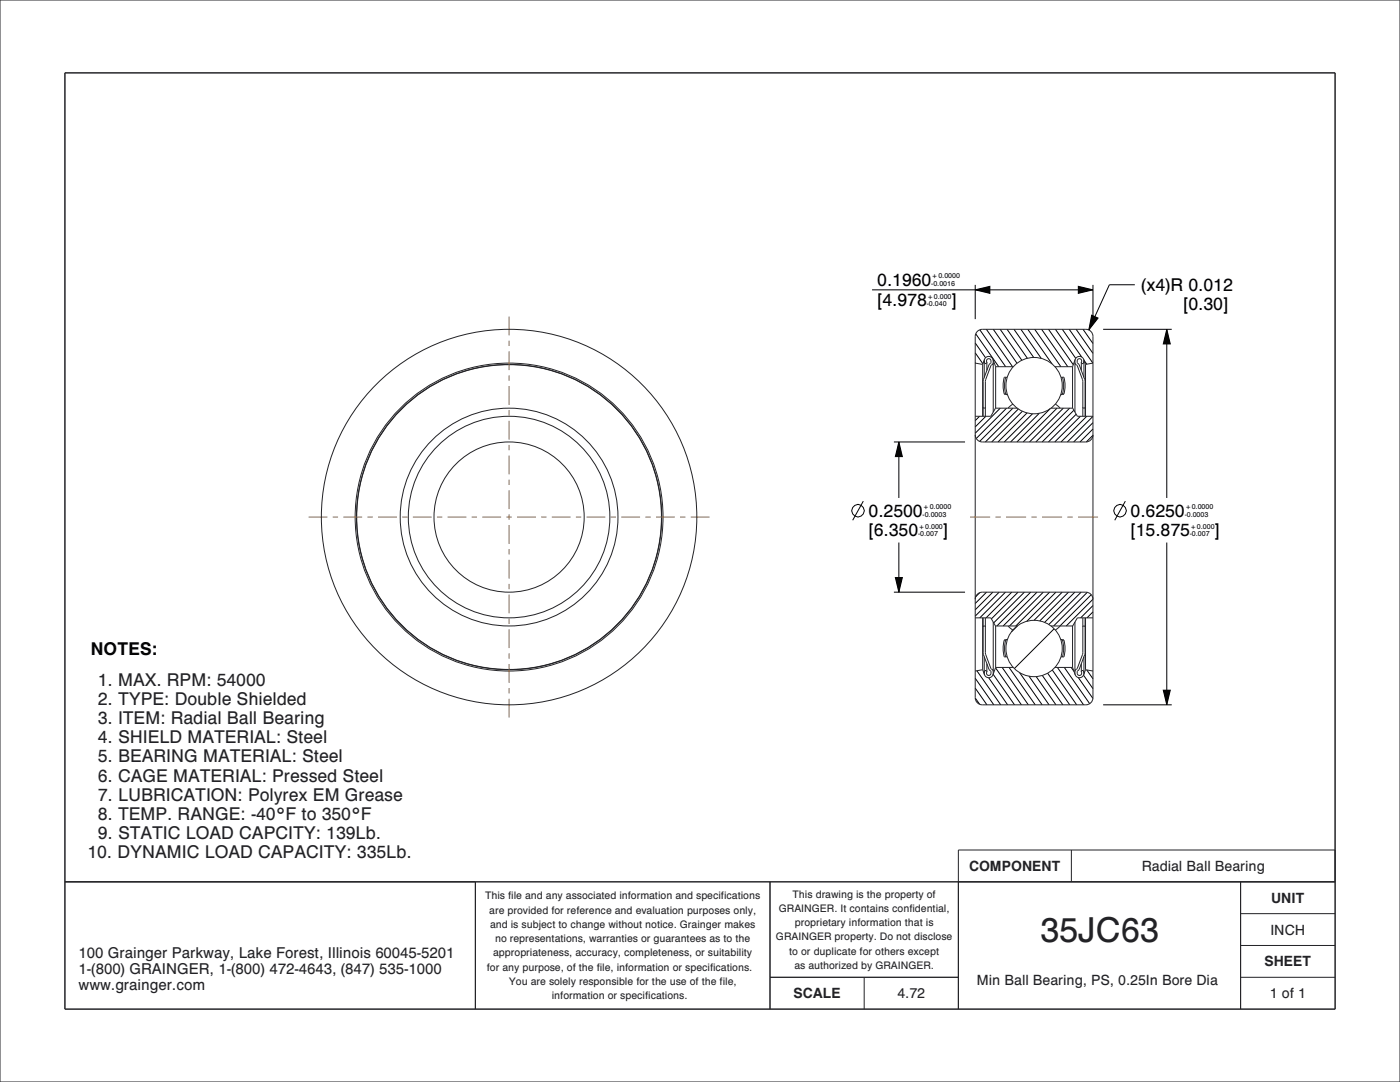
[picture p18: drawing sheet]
<svg xmlns="http://www.w3.org/2000/svg" width="279mm" height="216mm" viewBox="0 0 279 216" stroke-linecap="round" stroke-linejoin="round" font-family="sans-serif">
<defs><g id="words">
<text font-size="6.9" fill="#222226" x="207.6" y="188">35JC63</text>
<g font-size="3.5">
<text x="175.1" y="57.1">0.1960</text>
<text x="227.8" y="58.1">(x4)R 0.012</text>
<text x="175.1" y="61.1">[4.978</text>
<text x="189.9" y="61.1">]</text>
<text x="236.2" y="61.9">[0.30]</text>
<text x="173.3" y="103.2">0.2500</text>
<text x="173.4" y="107">[6.350</text>
<text x="188.2" y="107">]</text>
<text x="225.6" y="103.2">0.6250</text>
<text x="225.6" y="107">[15.875</text>
<text x="242.4" y="107">]</text>
<text x="18.1" y="130.7">NOTES:</text>
</g>
<g font-size="3.5" fill="#222226">
<text x="19.5" y="136.9">1. MAX. RPM: 54000</text>
<text x="19.5" y="140.7">2. TYPE: Double Shielded</text>
<text x="19.5" y="144.5">3. ITEM: Radial Ball Bearing</text>
<text x="19.5" y="148.3">4. SHIELD MATERIAL: Steel</text>
<text x="19.5" y="152.1">5. BEARING MATERIAL: Steel</text>
<text x="19.5" y="155.9">6. CAGE MATERIAL: Pressed Steel</text>
<text x="19.5" y="159.8">7. LUBRICATION: Polyrex EM Grease</text>
<text x="19.5" y="163.6">8. TEMP. RANGE: -40°F to 350°F</text>
<text x="19.5" y="167.4">9. STATIC LOAD CAPCITY: 139Lb.</text>
<text x="17.4" y="171.2">10. DYNAMIC LOAD CAPACITY: 335Lb.</text>
</g>
<g font-size="3" fill="#222226">
<text x="15.7" y="191.1">100 Grainger Parkway, Lake Forest, Illinois 60045-5201</text>
<text x="15.7" y="194.3">1-(800) GRAINGER, 1-(800) 472-4643, (847) 535-1000</text>
<text x="15.7" y="197.6">www.grainger.com</text>
</g>
<g font-size="2.8" fill="#222226">
<text x="193.4" y="173.8">COMPONENT</text>
<text x="227.8" y="173.8">Radial Ball Bearing</text>
<text x="253.7" y="180.1">UNIT</text>
<text x="253.5" y="186.5">INCH</text>
<text x="195" y="196.6">Min Ball Bearing, PS, 0.25In Bore Dia</text>
<text x="252.3" y="192.8">SHEET</text>
<text x="158.4" y="199.2">SCALE</text>
<text x="179.1" y="199.2">4.72</text>
<text x="253.4" y="199.2">1 of 1</text>
</g>
<g font-size="2.1" fill="#222226">
<text x="96.8" y="179.4">This file and any associated information and specifications</text>
<text x="158.2" y="179.1">This drawing is the property of</text>
<text x="97.6" y="182.3">are provided for reference and evaluation purposes only,</text>
<text x="97.8" y="185.1">and is subject to change without notice. Grainger makes</text>
<text x="155.4" y="182">GRAINGER. It contains confidential,</text>
<text x="158.6" y="184.8">proprietary information that is</text>
<text x="98.4" y="190.8">appropriateness, accuracy, completeness, or suitability</text>
<text x="98.8" y="188">no representations, warranties or guarantees as to the</text>
<text x="154.9" y="187.7">GRAINGER property. Do not disclose</text>
<text x="157.5" y="190.5">to or duplicate for others except</text>
<text x="97.2" y="193.7">for any purpose, of the file, information or specifications.</text>
<text x="101.5" y="196.5">You are solely responsible for the use of the file,</text>
<text x="158.5" y="193.4">as authorized by GRAINGER.</text>
<text x="110.1" y="199.4">information or specifications.</text>
</g>
<g font-size="1.4">
<text x="185" y="59.6">+0.000</text>
<text x="185.9" y="55.5">+0.0000</text>
<text x="185.9" y="57.1">-0.0016</text>
<text x="185" y="61.1">-0.040</text>
<text x="184.1" y="101.7">+0.0000</text>
<text x="236.4" y="101.7">+0.0000</text>
<text x="183.2" y="105.5">+0.000</text>
<text x="183.2" y="107">-0.007</text>
<text x="184.1" y="103.2">-0.0003</text>
<text x="236.4" y="103.2">-0.0003</text>
<text x="237.5" y="105.5">+0.000</text>
<text x="237.5" y="107">-0.007</text>
</g>
</g></defs>
<g fill="none" stroke="#000" stroke-width=".2">
<path d="M174 57.8h44.1M194.6 57.8l2.9-.7v1.4zM194.6 56.8v6.9M215.2 57.1l2.9 .7-2.9 .7zM218.1 56.8v6.9M226.5 56.8h-5.1l-4.1 9M194.6 72.4l.1 .1M194.6 70.4l1.6 2.2M194.6 68.4l2.1 3M194.7 66.6l4.6 6.6M195.5 65.8l5.2 7.4M196.9 65.7l5.2 7.5"/>
<path d="M198.2 65.7l4.8 6.8M199.6 65.7l4.3 6.2M201 65.7l4 5.8M202.4 65.7l3.9 5.6M203.7 65.7l4.1 5.8M205.1 65.7l4.9 6.9M206.5 65.7l5.2 7.5M207.9 65.7l5.2 7.5M209.3 65.7l4.9 7.1M210.6 65.7l4.1 5.8M212 65.7l3.9 5.5M213.4 65.7l4.7 6.8"/>
<path d="M214.8 65.7l3.3 4.8M216.1 65.7l2 2.8M216.3 71.9l.6 .8M217.9 62.9l1.2 .6-1.8 2.3zM220.2 65.7h13.6M232.9 65.7l.7 2.9h-1.4zM232.9 65.7v33.7M172.3 100l-2.1 3.8M178.4 88.2h14.2M179.4 88.2l.7 2.9h-1.4zM179.4 88.2v11.2M195.5 83.1l-.9 .8"/>
<path d="M196.7 83.1l-2.1 2.1M199.6 81.4l-5 5M200.9 81.4l-6.1 6.1M202.1 81.4l-6.6 6.7M203.2 81.6l-6.5 6.6M204 82.1l-6.1 6.1M205 82.4l-5.8 5.8M206.1 82.6l-5.7 5.6M207.4 82.5l-5.7 5.7M209.6 81.6l-6.7 6.6M211 81.4l-6.8 6.8M212.2 81.4l-6.7 6.8"/>
<path d="M213.5 81.4l-6.8 6.8M214.3 81.9l-6.3 6.3M214.8 82.7l-5.6 5.5M215.6 83.1l-5.1 5.1M216.9 83.1l-5.1 5.1M218.1 86.9l-1.3 1.3M218.1 83.1l-5.1 5.1M218.1 84.3l-3.8 3.9M218.1 85.6l-2.6 2.6M224.6 100l-2.1 3.8M178.4 118.2h14.2M178.7 115.2h1.4l-.7 3z"/>
<path d="M179.4 108.3v9.9M195.5 118.3l-.8 .8M196.9 118.2l-2.3 2.2M198.1 118.2l-3.5 3.5M199.4 118.2l-4.8 4.7M200.7 118.2l-5.2 5.1M201.9 118.2l-5.1 5.1M203.2 118.2l-5.3 5.3M204.4 118.2l-6.1 6.1M205.7 118.2l-6.7 6.7M207 118.2l-6.8 6.7M208.2 118.2l-6.7 6.7"/>
<path d="M209.5 118.2l-6.8 6.7M210.7 118.2l-5.8 5.8M212 118.2l-5.6 5.6M213.2 118.2l-5.7 5.7M214.5 118.2l-6 6M215.8 118.2l-6.5 6.4M217 118.2l-6.7 6.7M217.8 118.7l-6.3 6.2M218.1 119.6l-5.3 5.3M232.9 108.3v32.3M194.6 137.3l2.4 3.3M194.6 135.3l3.7 5.3"/>
<path d="M194.6 139.3l.9 1.2M195 133.8l4.7 6.8M197.3 135.2l3.8 5.4M198.2 134.5l4.3 6.1M198.7 133.2l5.1 7.4M200 133.2l5.2 7.4M201.4 133.2l5.2 7.4M203.1 124.9l-1.2 1.2M203.5 134.2l4.5 6.4M205.4 134.9l4 5.7M206.8 135l3.9 5.6M208 134.8l4.1 5.8"/>
<path d="M209.1 134.3l4.4 6.3M210 133.7l4.9 6.9M210.4 125.5l-8 7.9M211 133.2l5.3 7.4M212.4 133.2l5.1 7.2M213.8 133.2l.5 .8M214.1 124.8v.1M215.2 135.2l2.9 4.2M216.2 134.7l1.9 2.7M216.9 133.7l1.2 1.7M218.1 120.8l-2.4 2.5M218.1 122.1l-1.2 1.2"/>
<path d="M232.2 137.7h1.4l-.7 2.9zM220.2 140.6h13.6"/>
<circle cx="171.2" cy="101.9" r="1.25"/>
<circle cx="223.5" cy="101.9" r="1.25"/>
</g>
<path d="M194.6 57.8l2.9-.7v1.4zM215.2 57.1l2.9 .7-2.9 .7zM217.9 62.9l1.2 .6-1.8 2.3zM232.9 65.7l.7 2.9h-1.4zM179.4 88.2l.7 2.9h-1.4zM178.7 115.2h1.4l-.7 3zM232.2 137.7h1.4l-.7 2.9z" fill="#000"/>
<g fill="none" stroke="#222226" stroke-width=".2">
<path d="M0 0h279.4v215.9h-279.4zM194.6 72.5l1.5 .2M194.9 66.3l.7-.5 .4-.1h20.7a1.42 1.42 0 0 1 1.4 1.4v72.1a1.42 1.42 0 0 1-1.4 1.4h-20.7a1.42 1.42 0 0 1-1.4-1.4v-72.1zM196.1 72.7v10.4M196.4 72v3.3M196.5 71.7l-.4 1M196.9 72.3v1.6M198.2 71.7l.5 1.5M198.2 72.4l-.4 .6-1.1 2.9-.1 7.2M198.7 73.2v8.2M198.7 73.2h3.5M200.4 78.6l.7 .2"/>
<path d="M200.4 78.6h.3M200.7 75.3h-.3l-.2 1.1v1.1l.2 1.1M200.7 75.3l-.2 1.6 .2 1.7M200.7 78.6l.3 .1M200.7 75.3h.3M210.5 73.2h3.5M212 75.3h-.2M212 78.6l-.3 .1M212 75.3h.3l.2 1.1v1.1l-.2 1.1M212 75.3l.3 1.6-.3 1.7M212 78.6h.3M212.3 78.6l-.6 .2"/>
<path d="M214 73.2v8.2M214.5 72.4l.5 .6 1.1 2.9v7.2M214.6 71.7l-.6 1.5M215.8 72.3v1.6M216.3 71.7l.3 1M216.3 72v3.3M216.6 72.7v10.4M218.1 72.5l-1.5 .2M194.6 86.8a1.42 1.42 0 0 0 1.4 1.4h20.7a1.42 1.42 0 0 0 1.4-1.4M196.2 81.3l.2 .1 .2-.1M198.2 82.2v-10.2a.88 .88 0 0 0-1.1-.9 .88 .88 0 0 0-.4 1.5l.2-.3a.47 .47 0 0 1 .2-.7 .47 .47 0 0 1 .7 .4l-.1 .4-.3 .4-1.2 3.1v7.2M202.1 80.6l-.9 .8"/>
<path d="M203 81.4h-4.3l-1 1.7h-3.1M209.7 81.4h4.4l.9 1.7h3.1M210.6 80.6l1 .8M214.5 82.2v-10.2a.88 .88 0 0 1 1.2-.9 .88 .88 0 0 1 .4 1.5l-.3-.3a.47 .47 0 0 0-.2-.7 .47 .47 0 0 0-.6 .4v.4l.4 .4 1.1 3.1 .1 7.2M216.1 81.3l.2 .1 .3-.1M194.6 119.6a1.42 1.42 0 0 1 1.4-1.4h20.7a1.42 1.42 0 0 1 1.4 1.4M194.6 123.3h3.1l1 1.6h4.3M196.1 133.6l-1.5 .3M196.1 133.6l.4 1M196.1 123.3v10.3M196.2 123.3v7.1l1.2 3.2a.59 .59 0 0 1 .4 .7 .59 .59 0 0 1-.7 .4l-.2-.2v-.5l-.1-.2a.84 .84 0 0 0-.1 1.2 .84 .84 0 0 0 1.2 0l.3-.7v-10.2M196.2 125.1l.2-.2 .2 .2"/>
<path d="M196.4 131v3.3M196.6 123.3l.1 7.1 1.1 3 .4 .6M196.9 132.4v1.6M198.7 133.2h3.5M198.7 124.9v8.3M198.7 133.2l-.5 1.4M200.4 127.7l-.2 1.1v1.2l.2 1.1h.3M200.4 127.7h.3M200.7 127.7l-.2 1.7 .2 1.7M201 131l-.3 .1M201 127.6l-.3 .1M201.1 127.6l-.7 .1"/>
<path d="M201.2 124.9l.9 .8M210.5 133.2h3.5M211.6 124.9l-1 .8M211.7 127.6l.6 .1M211.7 127.6l.3 .1M211.8 131l.2 .1M212 127.7l.3 1.7-.3 1.7M212 127.7h.3M212.3 127.7l.2 1.1v1.2l-.2 1.1h-.3M214 133.2l.6 1.4M214 124.9v8.3M215.8 132.4v1.6"/>
<path d="M216.1 123.3v7.1l-1.1 3-.5 .6M216.1 125.1l.2-.2 .3 .2M216.3 131v3.3M216.6 123.3l-.1 7.1-1.1 3.2a.59 .59 0 0 0-.4 .7 .59 .59 0 0 0 .6 .4l.3-.2-.1-.5 .2-.2a.84 .84 0 0 1 .1 1.2 .84 .84 0 0 1-1.2 0l-.4-.7v-10.2M216.6 133.6l1.5 .3M216.6 123.3v10.3M216.6 133.6l-.3 1M218.1 123.3h-3.1l-.9 1.6h-4.4M13 176h253.5v25.4h-253.5v-186.9h253.4v186.9M94.9 176v25.4M153.7 176v25.4M213.8 169.6v6.4"/>
<path d="M247.6 176v25.4M266.4 169.6h-75.1v31.8M153.7 195h37.6M172.5 195v6.4M247.6 195h18.9M247.6 188.7h18.9M247.6 182.3h18.9"/>
<circle cx="206.4" cy="76.9" r="5.6"/>
<circle cx="101.6" cy="103.2" r="30.7"/>
<circle cx="101.6" cy="103.2" r="30.5"/>
<circle cx="101.6" cy="103.2" r="30.4"/>
<circle cx="101.6" cy="103.2" r="21.7"/>
<circle cx="101.6" cy="103.2" r="15"/>
<circle cx="206.4" cy="129.4" r="5.6"/>
</g>
<!-- layer: 02__ASM_ALL_AXES -->
<g fill="none" stroke="#963" stroke-width=".2">
<path d="M101.6 63.2v3.7M101.6 68v1M101.6 70.1v3.8M101.6 74.9v1.1M101.6 77v3.8M101.6 81.8v1.1M101.6 84v3.7M101.6 88.8v1M101.6 90.9v3.7M101.6 95.7v1.1M101.6 97.8v3.8M61.6 103.2h3.7"/>
<path d="M66.4 103.2h1.1M68.5 103.2h3.8M73.3 103.2h1.1M75.5 103.2h3.7M80.3 103.2h1M82.4 103.2h3.7M87.2 103.2h1.1M89.3 103.2h3.8M94.1 103.2h1.1M96.3 103.2h3.7M101.1 103.2h1M101.6 102.6v1.1"/>
<path d="M101.6 104.8v3.7M101.6 109.6v1M101.6 111.7v3.7M101.6 116.5v1.1M101.6 118.6v3.8M103.2 103.2h3.7M108 103.2h1.1M110.1 103.2h3.8M114.9 103.2h1.1M117.1 103.2h3.7M121.9 103.2h1M124 103.2h3.7"/>
<path d="M128.8 103.2h1.1M130.9 103.2h3.8M135.7 103.2h1.1M137.9 103.2h3.7M193.6 103.2h4M198.7 103.2h1M200.8 103.2h4M205.8 103.2h1.1M208 103.2h4M213 103.2h1.1M215.1 103.2h4M101.6 123.4v1.1"/>
<path d="M101.6 125.6v3.7M101.6 130.4v1M101.6 132.5v3.7M101.6 137.3v1.1M101.6 139.4v3.8"/>
</g>
<!-- layer: 02___PRT_ALL_AXES -->
<g fill="none" stroke="#222226" stroke-width=".2">
<circle cx="101.6" cy="103.2" r="37.5"/>
<circle cx="101.6" cy="103.2" r="20.1"/>
</g>
<use href="#words"/>
</svg>
